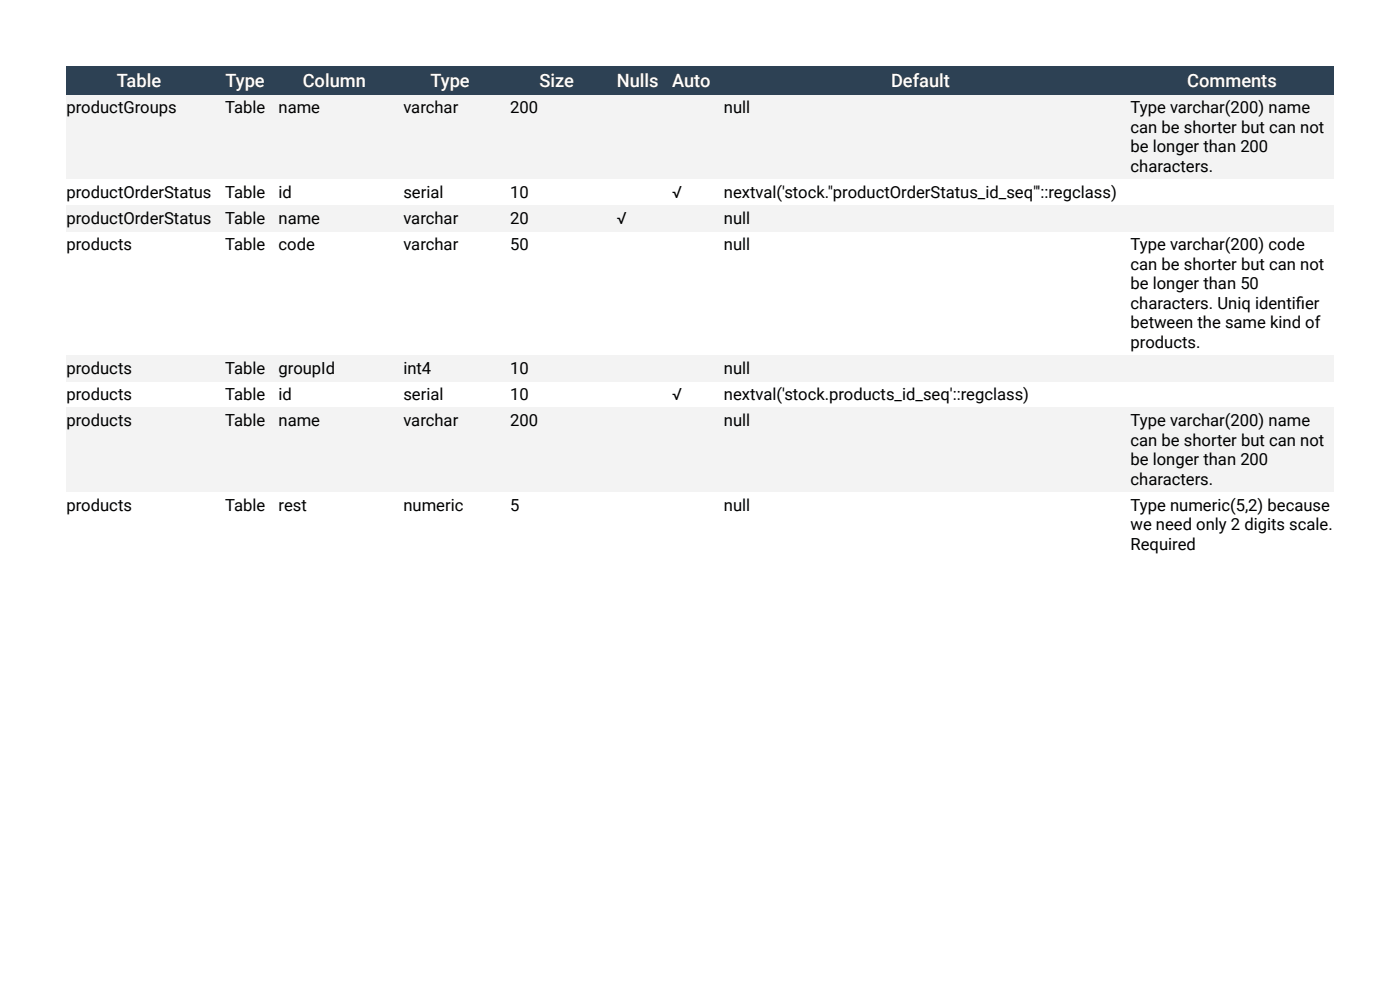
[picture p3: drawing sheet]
<svg xmlns="http://www.w3.org/2000/svg" width="297mm" height="210mm" viewBox="0 0 297 210" stroke-linecap="round" stroke-linejoin="round" font-family="sans-serif">
<defs><g id="words">
<g font-size="3.9" fill="#fff">
<text x="24.8" y="18.4">Table</text>
<text x="47.8" y="18.4">Type</text>
<text x="64.2" y="18.4">Column</text>
<text x="91.3" y="18.4">Type</text>
<text x="114.5" y="18.4">Size</text>
<text x="130.9" y="18.4">Nulls</text>
<text x="142.6" y="18.4">Auto</text>
<text x="189" y="18.4">Default</text>
<text x="251.9" y="18.4">Comments</text>
</g>
<g font-size="3.5">
<text x="14.1" y="24">productGroups</text>
<text x="47.7" y="24">Table</text>
<text x="59.1" y="24">name</text>
<text x="85.6" y="24">varchar</text>
<text x="108.2" y="24">200</text>
<text x="153.6" y="24">null</text>
<text x="239.8" y="24">Type varchar(200) name</text>
<text x="239.8" y="28.2">can be shorter but can not</text>
<text x="239.8" y="32.3">be longer than 200</text>
<text x="14.1" y="42">productOrderStatus</text>
<text x="47.7" y="42">Table</text>
<text x="59.1" y="42">id</text>
<text x="85.6" y="42">serial</text>
<text x="108.2" y="42">10</text>
<text x="142.6" y="42">√</text>
<text x="153.6" y="42">nextval('stock.&quot;productOrderStatus_id_seq&quot;'::regclass)</text>
<text x="239.8" y="36.5">characters.</text>
<text x="14.1" y="47.5">productOrderStatus</text>
<text x="47.7" y="47.5">Table</text>
<text x="59.1" y="47.5">name</text>
<text x="85.6" y="47.5">varchar</text>
<text x="108.2" y="47.5">20</text>
<text x="130.9" y="47.5">√</text>
<text x="153.6" y="47.5">null</text>
<text x="14.1" y="53.1">products</text>
<text x="47.7" y="53.1">Table</text>
<text x="59.1" y="53.1">code</text>
<text x="85.6" y="53.1">varchar</text>
<text x="108.2" y="53.1">50</text>
<text x="153.6" y="53.1">null</text>
<text x="239.8" y="53.1">Type varchar(200) code</text>
<text x="239.8" y="57.2">can be shorter but can not</text>
<text x="239.8" y="61.4">be longer than 50</text>
<text x="239.8" y="65.5">characters. Uniq identif</text>
<text x="274.9" y="65.5">ier</text>
<text x="239.8" y="69.6">between the same kind of</text>
<text x="239.8" y="73.8">products.</text>
<text x="14.1" y="79.3">products</text>
<text x="47.7" y="79.3">Table</text>
<text x="59.1" y="79.3">groupId</text>
<text x="85.6" y="79.3">int4</text>
<text x="108.2" y="79.3">10</text>
<text x="153.6" y="79.3">null</text>
<text x="14.1" y="84.8">products</text>
<text x="47.7" y="84.8">Table</text>
<text x="59.1" y="84.8">id</text>
<text x="85.6" y="84.8">serial</text>
<text x="108.2" y="84.8">10</text>
<text x="142.6" y="84.8">√</text>
<text x="153.6" y="84.8">nextval('stock.products_id_seq'::regclass)</text>
<text x="14.1" y="90.4">products</text>
<text x="47.7" y="90.4">Table</text>
<text x="59.1" y="90.4">name</text>
<text x="85.6" y="90.4">varchar</text>
<text x="108.2" y="90.4">200</text>
<text x="153.6" y="90.4">null</text>
<text x="239.8" y="90.4">Type varchar(200) name</text>
<text x="239.8" y="94.5">can be shorter but can not</text>
<text x="239.8" y="98.7">be longer than 200</text>
<text x="239.8" y="102.8">characters.</text>
<text x="14.1" y="108.3">products</text>
<text x="47.7" y="108.3">Table</text>
<text x="59.1" y="108.3">rest</text>
<text x="85.6" y="108.3">numeric</text>
<text x="108.2" y="108.3">5</text>
<text x="153.6" y="108.3">null</text>
<text x="239.8" y="108.3">Type numeric(5,2) because</text>
<text x="239.8" y="112.5">we need only 2 digits scale.</text>
<text x="239.8" y="116.6">Required</text>
</g>
</g></defs>
<g fill="#f3f3f3">
<path d="M238.4 86.4h44.5v18h-44.5z"/>
<path d="M152.2 86.4h86.2v18h-86.2z"/>
<path d="M141.2 86.4h11v18h-11z"/>
<path d="M129.5 86.4h11.7v18h-11.7z"/>
<path d="M106.8 86.4h22.7v18h-22.7z"/>
<path d="M84.2 86.4h22.6v18h-22.6z"/>
<path d="M57.7 86.4h26.5v18h-26.5z"/>
<path d="M46.3 86.4h11.4v18h-11.4z"/>
<path d="M14.1 86.4h32.2v18h-32.2z"/>
<path d="M238.4 75.3h44.5v5.6h-44.5z"/>
<path d="M152.2 75.3h86.2v5.6h-86.2z"/>
<path d="M141.2 75.3h11v5.6h-11z"/>
<path d="M129.5 75.3h11.7v5.6h-11.7z"/>
<path d="M106.8 75.3h22.7v5.6h-22.7z"/>
<path d="M84.2 75.3h22.6v5.6h-22.6z"/>
<path d="M57.7 75.3h26.5v5.6h-26.5z"/>
<path d="M46.3 75.3h11.4v5.6h-11.4z"/>
<path d="M14.1 75.3h32.2v5.6h-32.2z"/>
<path d="M238.4 43.6h44.5v5.5h-44.5z"/>
<path d="M152.2 43.6h86.2v5.5h-86.2z"/>
<path d="M141.2 43.6h11v5.5h-11z"/>
<path d="M129.5 43.6h11.7v5.5h-11.7z"/>
<path d="M106.8 43.6h22.7v5.5h-22.7z"/>
<path d="M84.2 43.6h22.6v5.5h-22.6z"/>
<path d="M57.7 43.6h26.5v5.5h-26.5z"/>
<path d="M46.3 43.6h11.4v5.5h-11.4z"/>
<path d="M14.1 43.6h32.2v5.5h-32.2z"/>
<path d="M238.4 20.1h44.5v17.9h-44.5z"/>
<path d="M152.2 20.1h86.2v17.9h-86.2z"/>
<path d="M141.2 20.1h11v17.9h-11z"/>
<path d="M129.5 20.1h11.7v17.9h-11.7z"/>
<path d="M106.8 20.1h22.7v17.9h-22.7z"/>
<path d="M84.2 20.1h22.6v17.9h-22.6z"/>
<path d="M57.7 20.1h26.5v17.9h-26.5z"/>
<path d="M46.3 20.1h11.4v17.9h-11.4z"/>
<path d="M14.1 20.1h32.2v17.9h-32.2z"/>
</g>
<g fill="#2d4154">
<path d="M238.4 14.1h44.5v6h-44.5z"/>
<path d="M152.2 14.1h86.2v6h-86.2z"/>
<path d="M141.2 14.1h11v6h-11z"/>
<path d="M129.5 14.1h11.7v6h-11.7z"/>
<path d="M106.8 14.1h22.7v6h-22.7z"/>
<path d="M84.2 14.1h22.6v6h-22.6z"/>
<path d="M57.7 14.1h26.5v6h-26.5z"/>
<path d="M46.3 14.1h11.4v6h-11.4z"/>
<path d="M14.1 14.1h32.2v6h-32.2z"/>
</g>
<use href="#words"/>
</svg>
